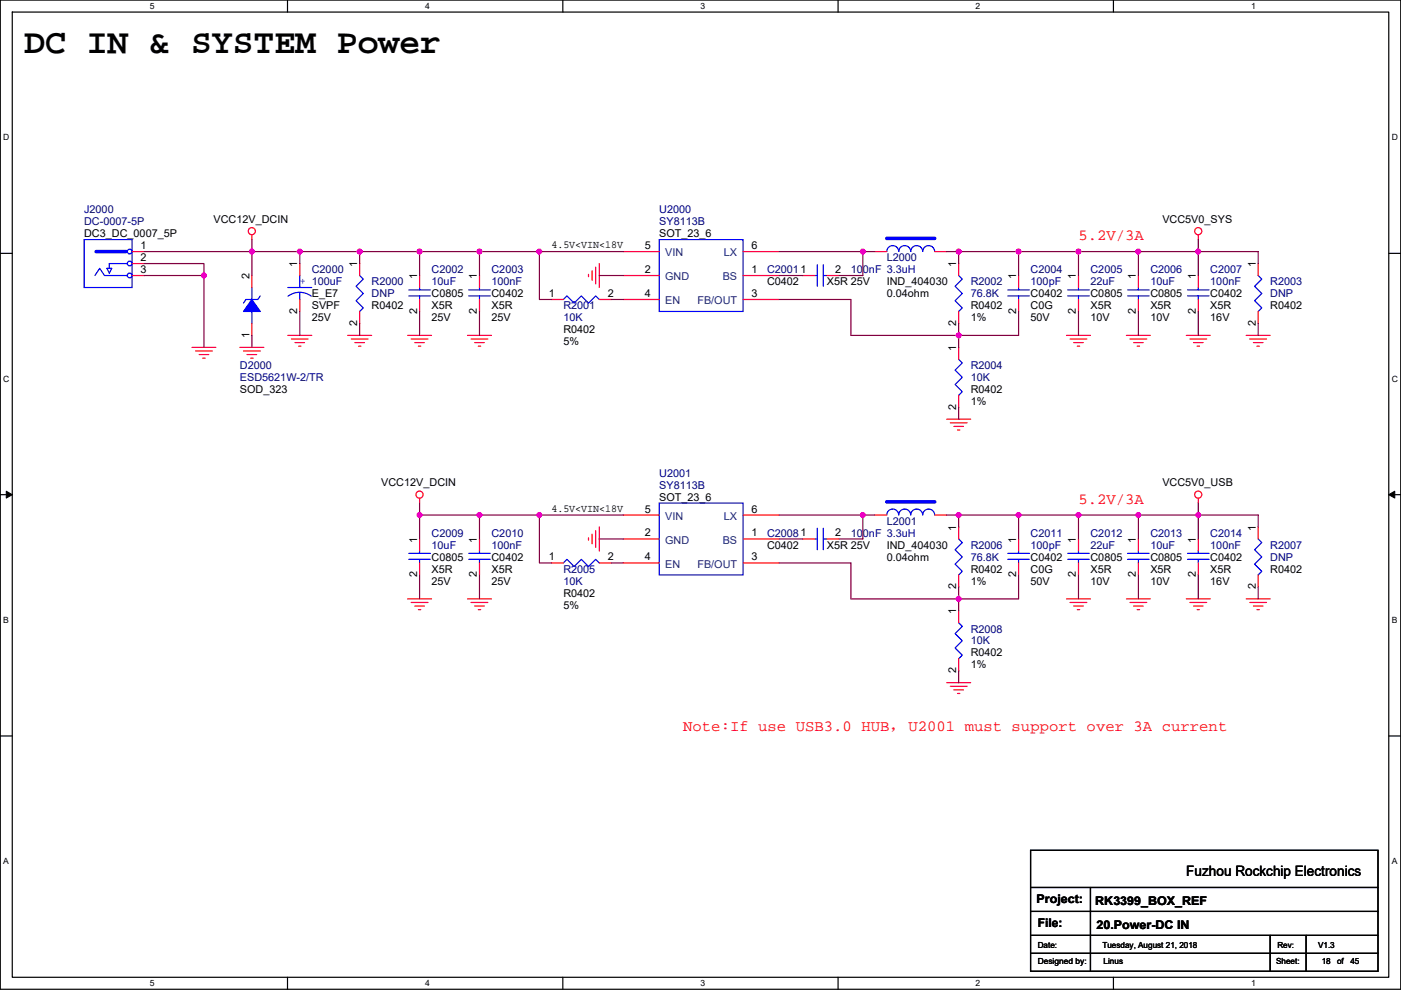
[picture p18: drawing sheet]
<svg xmlns="http://www.w3.org/2000/svg" width="297mm" height="210mm" viewBox="0 0 297 210" stroke-linecap="round" stroke-linejoin="round" font-family="sans-serif">
<defs><g id="words">
<text font-size="7.4" x="5.1" y="11.2">DC IN &amp; SYSTEM Power</text>
<g font-size="3.3" fill="#f00">
<text x="228.7" y="50.9">5.2V/3A</text>
<text x="228.7" y="106.8">5.2V/3A</text>
<text x="144.8" y="155.1">Note:If use USB3.0 HUB，U2001 must support over 3A current</text>
</g>
<text font-size="3" x="251.5" y="185.9">Fuzhou Rockchip Electronics</text>
<g font-size="2.5">
<text x="219.8" y="191.6">Project:</text>
<text x="232.2" y="191.9">RK3399_BOX_REF</text>
<text x="220" y="196.7">File:</text>
<text x="232.5" y="197">20.Power-DC IN</text>
</g>
<g font-size="2.3" fill="#000080">
<text x="17.8" y="47.8">DC-0007-5P</text>
<text x="17.8" y="45.3">J2000</text>
<text x="139.8" y="45.3">U2000</text>
<text x="139.8" y="47.8">SY8113B</text>
<text x="66.1" y="58">C2000</text>
<text x="91.5" y="58">C2002</text>
<text x="104.2" y="58">C2003</text>
<text x="162.6" y="58">C20011</text>
<text x="180.4" y="58">100nF 3.3uH</text>
<text x="188" y="55.4">L2000</text>
<text x="218.5" y="58">C2004</text>
<text x="231.2" y="58">C2005</text>
<text x="243.9" y="58">C2006</text>
<text x="256.6" y="58">C2007</text>
<text x="78.8" y="60.5">R2000</text>
<text x="78.8" y="63">DNP</text>
<text x="91.5" y="60.5">10uF</text>
<text x="104.2" y="60.5">100nF</text>
<text x="119.4" y="65.6">R2001</text>
<text x="205.8" y="60.5">R2002</text>
<text x="205.8" y="63">76.8K</text>
<text x="218.5" y="60.5">100pF</text>
<text x="231.2" y="60.5">22uF</text>
<text x="243.9" y="60.5">10uF</text>
<text x="256.6" y="60.5">100nF</text>
<text x="269.3" y="60.5">R2003</text>
<text x="269.3" y="63">DNP</text>
<text x="119.4" y="68.1">10K</text>
<text x="50.9" y="78.3">D2000</text>
<text x="50.9" y="80.8">ESD5621W-2/TR</text>
<text x="205.8" y="78.3">R2004</text>
<text x="205.8" y="80.8">10K</text>
<text x="139.8" y="101.1">U2001</text>
<text x="139.8" y="103.7">SY8113B</text>
<text x="91.5" y="113.8">C2009</text>
<text x="104.2" y="113.8">C2010</text>
<text x="162.6" y="113.8">C20081</text>
<text x="180.4" y="113.8">100nF 3.3uH</text>
<text x="188" y="111.3">L2001</text>
<text x="218.5" y="113.8">C2011</text>
<text x="231.2" y="113.8">C2012</text>
<text x="243.9" y="113.8">C2013</text>
<text x="256.6" y="113.8">C2014</text>
<text x="91.5" y="116.4">10uF</text>
<text x="104.2" y="116.4">100nF</text>
<text x="205.8" y="116.4">R2006</text>
<text x="205.8" y="118.9">76.8K</text>
<text x="218.5" y="116.4">100pF</text>
<text x="231.2" y="116.4">22uF</text>
<text x="243.9" y="116.4">10uF</text>
<text x="256.6" y="116.4">100nF</text>
<text x="269.3" y="116.4">R2007</text>
<text x="269.3" y="118.9">DNP</text>
<text x="119.4" y="121.5">R2005</text>
<text x="119.4" y="124">10K</text>
<text x="205.8" y="134.2">R2008</text>
<text x="205.8" y="136.7">10K</text>
</g>
<g font-size="2.3">
<text x="45.3" y="47.3">VCC12V_DCIN</text>
<text x="246.4" y="47.3">VCC5V0_SYS</text>
<text x="17.8" y="50.3">DC3_DC_0007_5P</text>
<text x="29.8" y="52.8">1</text>
<text x="116.9" y="52.6">4.5V&lt;VIN&lt;18V</text>
<text x="136.7" y="52.8">5</text>
<text x="139.8" y="50.3">SOT_23_6</text>
<text x="159.3" y="52.8">6</text>
<text x="29.8" y="57.9">3</text>
<text x="29.8" y="55.4">2</text>
<text x="52.9" y="59.2" transform="rotate(-90 52.9 59.2)">2</text>
<text x="63" y="56.7" transform="rotate(-90 63 56.7)">1</text>
<text x="75.7" y="56.7" transform="rotate(-90 75.7 56.7)">1</text>
<text x="88.4" y="59.2" transform="rotate(-90 88.4 59.2)">1</text>
<text x="101.1" y="59.2" transform="rotate(-90 101.1 59.2)">1</text>
<text x="136.7" y="57.9">2</text>
<text x="159.3" y="57.9">1</text>
<text x="177.1" y="57.9">2</text>
<text x="202.7" y="56.7" transform="rotate(-90 202.7 56.7)">1</text>
<text x="215.4" y="59.2" transform="rotate(-90 215.4 59.2)">1</text>
<text x="228.1" y="59.2" transform="rotate(-90 228.1 59.2)">1</text>
<text x="240.8" y="59.2" transform="rotate(-90 240.8 59.2)">1</text>
<text x="253.5" y="59.2" transform="rotate(-90 253.5 59.2)">1</text>
<text x="266.2" y="56.7" transform="rotate(-90 266.2 56.7)">1</text>
<text x="66.1" y="63">E_E7</text>
<text x="66.1" y="65.6">SVPF</text>
<text x="78.8" y="65.6">R0402</text>
<text x="91.5" y="63">C0805</text>
<text x="91.5" y="65.6">X5R</text>
<text x="104.2" y="63">C0402</text>
<text x="104.2" y="65.6">X5R</text>
<text x="116.4" y="63">1</text>
<text x="128.8" y="63">2</text>
<text x="136.7" y="63">4</text>
<text x="159.3" y="63">3</text>
<text x="162.6" y="60.5">C0402</text>
<text x="175.3" y="60.5">X5R 25V</text>
<text x="188" y="60.5">IND_404030</text>
<text x="188" y="63">0.04ohm</text>
<text x="205.8" y="65.6">R0402</text>
<text x="218.5" y="63">C0402</text>
<text x="218.5" y="65.6">C0G</text>
<text x="231.2" y="63">C0805</text>
<text x="231.2" y="65.6">X5R</text>
<text x="243.9" y="63">C0805</text>
<text x="243.9" y="65.6">X5R</text>
<text x="256.6" y="63">C0402</text>
<text x="256.6" y="65.6">X5R</text>
<text x="269.3" y="65.6">R0402</text>
<text x="52.9" y="71.7" transform="rotate(-90 52.9 71.7)">1</text>
<text x="63" y="66.6" transform="rotate(-90 63 66.6)">2</text>
<text x="66.1" y="68.1">25V</text>
<text x="75.7" y="69.1" transform="rotate(-90 75.7 69.1)">2</text>
<text x="88.4" y="66.6" transform="rotate(-90 88.4 66.6)">2</text>
<text x="91.5" y="68.1">25V</text>
<text x="101.1" y="66.6" transform="rotate(-90 101.1 66.6)">2</text>
<text x="104.2" y="68.1">25V</text>
<text x="119.4" y="70.7">R0402</text>
<text x="202.7" y="69.1" transform="rotate(-90 202.7 69.1)">2</text>
<text x="205.8" y="68.1">1%</text>
<text x="215.4" y="66.6" transform="rotate(-90 215.4 66.6)">2</text>
<text x="218.5" y="68.1">50V</text>
<text x="228.1" y="66.6" transform="rotate(-90 228.1 66.6)">2</text>
<text x="231.2" y="68.1">10V</text>
<text x="240.8" y="66.6" transform="rotate(-90 240.8 66.6)">2</text>
<text x="243.9" y="68.1">10V</text>
<text x="253.5" y="66.6" transform="rotate(-90 253.5 66.6)">2</text>
<text x="256.6" y="68.1">16V</text>
<text x="266.2" y="69.1" transform="rotate(-90 266.2 69.1)">2</text>
<text x="119.4" y="73.2">5%</text>
<text x="202.7" y="74.4" transform="rotate(-90 202.7 74.4)">1</text>
<text x="50.9" y="83.4">SOD_323</text>
<text x="205.8" y="83.4">R0402</text>
<text x="202.7" y="86.9" transform="rotate(-90 202.7 86.9)">2</text>
<text x="205.8" y="85.9">1%</text>
<text x="80.8" y="103.2">VCC12V_DCIN</text>
<text x="139.8" y="106.2">SOT_23_6</text>
<text x="246.4" y="103.2">VCC5V0_USB</text>
<text x="116.9" y="108.5">4.5V&lt;VIN&lt;18V</text>
<text x="136.7" y="113.8">2</text>
<text x="136.7" y="108.7">5</text>
<text x="159.3" y="108.7">6</text>
<text x="159.3" y="113.8">1</text>
<text x="177.1" y="113.8">2</text>
<text x="202.7" y="112.5" transform="rotate(-90 202.7 112.5)">1</text>
<text x="266.2" y="112.5" transform="rotate(-90 266.2 112.5)">1</text>
<text x="88.4" y="115.1" transform="rotate(-90 88.4 115.1)">1</text>
<text x="91.5" y="118.9">C0805</text>
<text x="101.1" y="115.1" transform="rotate(-90 101.1 115.1)">1</text>
<text x="104.2" y="118.9">C0402</text>
<text x="116.4" y="118.9">1</text>
<text x="128.8" y="118.9">2</text>
<text x="136.7" y="118.9">4</text>
<text x="159.3" y="118.9">3</text>
<text x="162.6" y="116.4">C0402</text>
<text x="175.3" y="116.4">X5R 25V</text>
<text x="188" y="116.4">IND_404030</text>
<text x="188" y="118.9">0.04ohm</text>
<text x="215.4" y="115.1" transform="rotate(-90 215.4 115.1)">1</text>
<text x="218.5" y="118.9">C0402</text>
<text x="228.1" y="115.1" transform="rotate(-90 228.1 115.1)">1</text>
<text x="231.2" y="118.9">C0805</text>
<text x="240.8" y="115.1" transform="rotate(-90 240.8 115.1)">1</text>
<text x="243.9" y="118.9">C0805</text>
<text x="253.5" y="115.1" transform="rotate(-90 253.5 115.1)">1</text>
<text x="256.6" y="118.9">C0402</text>
<text x="88.4" y="122.5" transform="rotate(-90 88.4 122.5)">2</text>
<text x="91.5" y="121.5">X5R</text>
<text x="91.5" y="124">25V</text>
<text x="101.1" y="122.5" transform="rotate(-90 101.1 122.5)">2</text>
<text x="104.2" y="121.5">X5R</text>
<text x="104.2" y="124">25V</text>
<text x="202.7" y="125" transform="rotate(-90 202.7 125)">2</text>
<text x="205.8" y="121.5">R0402</text>
<text x="205.8" y="124">1%</text>
<text x="215.4" y="122.5" transform="rotate(-90 215.4 122.5)">2</text>
<text x="218.5" y="121.5">C0G</text>
<text x="218.5" y="124">50V</text>
<text x="228.1" y="122.5" transform="rotate(-90 228.1 122.5)">2</text>
<text x="231.2" y="121.5">X5R</text>
<text x="231.2" y="124">10V</text>
<text x="240.8" y="122.5" transform="rotate(-90 240.8 122.5)">2</text>
<text x="243.9" y="121.5">X5R</text>
<text x="243.9" y="124">10V</text>
<text x="253.5" y="122.5" transform="rotate(-90 253.5 122.5)">2</text>
<text x="256.6" y="121.5">X5R</text>
<text x="256.6" y="124">16V</text>
<text x="266.2" y="125" transform="rotate(-90 266.2 125)">2</text>
<text x="269.3" y="121.5">R0402</text>
<text x="119.4" y="126.5">R0402</text>
<text x="119.4" y="129.1">5%</text>
<text x="202.7" y="130.3" transform="rotate(-90 202.7 130.3)">1</text>
<text x="202.7" y="142.8" transform="rotate(-90 202.7 142.8)">2</text>
<text x="205.8" y="139.2">R0402</text>
<text x="205.8" y="141.8">1%</text>
</g>
<g font-size="2.3" fill="#004080">
<text x="141" y="59.5">GND</text>
<text x="141" y="54.4">VIN</text>
<text x="153.2" y="59.5">BS</text>
<text x="153.5" y="54.4">LX</text>
<text x="141" y="64.6">EN</text>
<text x="147.9" y="64.6">FB/OUT</text>
<text x="141" y="110.3">VIN</text>
<text x="153.5" y="110.3">LX</text>
<text x="141" y="115.4">GND</text>
<text x="153.2" y="115.4">BS</text>
<text x="141" y="120.4">EN</text>
<text x="147.9" y="120.4">FB/OUT</text>
</g>
<text font-size="2.3" fill="#00f" x="63.6" y="60.3">+ 100uF</text>
<g font-size="1.8">
<text x="31.8" y="1.9">5</text>
<text x="90.1" y="1.9">4</text>
<text x="148.5" y="1.9">3</text>
<text x="206.9" y="1.9">2</text>
<text x="265.2" y="1.9">1</text>
<text x=".7" y="29.8">D</text>
<text x="295.1" y="29.8">D</text>
<text x=".7" y="81">C</text>
<text x="295.1" y="81">C</text>
<text x=".7" y="132.1">B</text>
<text x="295.1" y="132.1">B</text>
<text x=".7" y="183.3">A</text>
<text x="295.1" y="183.3">A</text>
<text x="220" y="201">Date:</text>
<text x="233.7" y="201">Tuesday, August 21, 2018</text>
<text x="270.8" y="201">Rev:</text>
<text x="279.5" y="201">V1.3</text>
<text x="31.8" y="209.2">5</text>
<text x="90.1" y="209.2">4</text>
<text x="148.5" y="209.2">3</text>
<text x="206.9" y="209.2">2</text>
<text x="220" y="204.6">Designed by:</text>
<text x="234" y="204.6">Linus</text>
<text x="265.2" y="209.2">1</text>
<text x="270.6" y="204.6">Sheet:</text>
<text x="280.2" y="204.6">18</text>
<text x="283.5" y="204.6">of</text>
<text x="286.3" y="204.6">45</text>
</g>
</g></defs>
<path d="M.1 0h296.9v209.8h-296.9zM2.6 2.6h291.8v204.7h-291.8z" fill="none" stroke="#000" stroke-width=".25"/>
<g fill="#fff">
<path d="M31.8 .3h1v2h-1z"/>
<path d="M31.8 207.5h1v2.1h-1z"/>
</g>
<path d="M61 0v2.6M61 207.3v2.5" fill="none" stroke="#000" stroke-width=".25"/>
<g fill="#fff">
<path d="M90.1 .3h1v2h-1z"/>
<path d="M90.1 207.5h1v2.1h-1z"/>
</g>
<path d="M119.3 0v2.6M119.3 207.3v2.5" fill="none" stroke="#000" stroke-width=".25"/>
<g fill="#fff">
<path d="M148.5 .3h1v2h-1z"/>
<path d="M148.5 207.5h1v2.1h-1z"/>
</g>
<path d="M177.7 0v2.6M177.7 207.3v2.5" fill="none" stroke="#000" stroke-width=".25"/>
<g fill="#fff">
<path d="M206.9 .3h1v2h-1z"/>
<path d="M206.9 207.5h1v2.1h-1z"/>
</g>
<path d="M236.1 0v2.6M236.1 207.3v2.5" fill="none" stroke="#000" stroke-width=".25"/>
<g fill="#fff">
<path d="M265.2 .3h1v2h-1z"/>
<path d="M265.2 207.5h1v2.1h-1z"/>
<path d="M.7 28.2h1.3v2h-1.3z"/>
<path d="M295.1 28.2h1.3v2h-1.3z"/>
<path d="M.7 79.3h1.3v2.1h-1.3z"/>
<path d="M295.1 79.3h1.3v2.1h-1.3z"/>
</g>
<path d="M.1 53.7h2.5M294.4 53.7h2.6" fill="none" stroke="#000" stroke-width=".25"/>
<g fill="#fff">
<path d="M.7 130.5h1.2v2h-1.2z"/>
<path d="M295.1 130.5h1.2v2h-1.2z"/>
</g>
<path d="M.1 104.9h2.5M294.4 104.9h2.6" fill="none" stroke="#000" stroke-width=".25"/>
<path d="M1.3 104.2l1.3 .7-1.3 .7zM294.4 104.9l1.3-.7v1.4z" fill="#000" stroke="#000" stroke-width=".21"/>
<g fill="#fff">
<path d="M.7 181.7h1.2v2h-1.2z"/>
<path d="M295.1 181.7h1.2v2h-1.2z"/>
</g>
<path d="M.1 156.1h2.5M294.4 156.1h2.6M218.5 188.2h73.7M218.5 193.3h73.7M218.5 198.4h73.7M218.5 180.4h73.7v25.6h-73.7zM231.2 188.2v17.8M269.3 198.4v7.6M276.9 198.4v7.6M218.5 202.2h73.7" fill="none" stroke="#000" stroke-width=".25"/>
<g fill="none" stroke="#f00" stroke-width=".25">
<path d="M28 58.4h2.5M28 55.9h2.5M28 53.4h2.5M53.4 49.8v1M53.4 58.4v2.6M63.6 55.9v2.5M76.3 55.9v2.5M89 58.4v2.6M101.7 58.4v2.6M124.8 58.2v.5M125.5 57.4v2.1M126.3 56.7v3.5"/>
<path d="M127.1 55.9v5.1M132.1 58.4h7.7M132.1 53.4h7.7M157.5 53.4h7.7M157.5 58.4h7.7M170.2 58.4h2.6M175.3 58.4h2.6M185.5 53.4h2.5M198.2 53.4h2.5M203.3 55.9v2.5M216 58.4v2.6M228.7 58.4v2.6"/>
<path d="M241.4 58.4v2.6M254.1 49.8v1M254.1 58.4v2.6M266.8 55.9v2.5M40.7 73.7h5.1M41.5 74.4h3.5M42.2 75.2h2.1M43 76h.5M50.9 73.7h5M51.6 74.4h3.6M52.4 75.2h2M53.1 76h.6"/>
<path d="M53.4 68.6v2.5M61 71.1h5.1M61.8 71.9h3.5M62.5 72.7h2.1M63.3 73.4h.5M63.6 63.5v2.6M73.7 71.1h5.1M74.5 71.9h3.5M75.2 72.7h2.1M76 73.4h.5M76.3 66.1v2.5M86.4 71.1h5.1"/>
<path d="M87.2 71.9h3.5M87.9 72.7h2.1M88.7 73.4h.5M89 63.5v2.6M99.1 71.1h5.1M99.9 71.9h3.5M100.6 72.7h2.1M101.4 73.4h.5M101.7 63.5v2.6M116.9 63.5h2.5M127.1 63.5h2.5M132.1 63.5h7.7"/>
<path d="M157.5 63.5h7.7M203.3 73.7v2.5M203.3 66.1v2.5M216 63.5v2.6M226.1 71.1h5.1M226.9 71.9h3.5M227.6 72.7h2.1M228.4 73.4h.5M228.7 63.5v2.6M238.8 71.1h5.1M239.6 71.9h3.5M240.3 72.7h2.1"/>
<path d="M241.1 73.4h.5M241.4 63.5v2.6M251.5 71.1h5.1M252.3 71.9h3.5M253 72.7h2.1M253.8 73.4h.5M254.1 63.5v2.6M264.2 71.1h5.1M265 71.9h3.5M265.7 72.7h2.1M266.5 73.4h.5M266.8 66.1v2.5"/>
<path d="M200.7 88.9h5.1M201.5 89.7h3.5M202.2 90.4h2.1M203 91.2h.5M203.3 83.8v2.6M89 105.7v1M89 114.3v2.6M89 119.4v2.5M101.7 114.3v2.6M101.7 119.4v2.5M116.9 119.4h2.5M124.8 114.1v.5"/>
<path d="M125.5 113.3v2M126.3 112.5v3.6M127.1 111.8v5.1M127.1 119.4h2.5M132.1 119.4h7.7M132.1 114.3h7.7M132.1 109.2h7.7M157.5 109.2h7.7M157.5 119.4h7.7M157.5 114.3h7.7M170.2 114.3h2.6M175.3 114.3h2.6"/>
<path d="M185.5 109.2h2.5M198.2 109.2h2.5M203.3 111.8v2.5M216 114.3v2.6M216 119.4v2.5M228.7 114.3v2.6M228.7 119.4v2.5M241.4 114.3v2.6M241.4 119.4v2.5M254.1 105.7v1M254.1 114.3v2.6M254.1 119.4v2.5"/>
<path d="M266.8 111.8v2.5M86.4 127h5.1M87.2 127.8h3.5M87.9 128.5h2.1M88.7 129.3h.5M99.1 127h5.1M99.9 127.8h3.5M100.6 128.5h2.1M101.4 129.3h.5M203.3 121.9v2.6M203.3 129.6v2.5M203.3 139.7v2.6"/>
<path d="M226.1 127h5.1M226.9 127.8h3.5M227.6 128.5h2.1M228.4 129.3h.5M238.8 127h5.1M239.6 127.8h3.5M240.3 128.5h2.1M241.1 129.3h.5M251.5 127h5.1M252.3 127.8h3.5M253 128.5h2.1M253.8 129.3h.5"/>
<path d="M264.2 127h5.1M265 127.8h3.5M265.7 128.5h2.1M266.5 129.3h.5M266.8 121.9v2.6M200.7 144.8h5.1M201.5 145.6h3.5M202.2 146.3h2.1M203 147.1h.5"/>
<circle cx="53.4" cy="49" r=".76"/>
<circle cx="254" cy="49" r=".76"/>
<circle cx="88.9" cy="104.9" r=".76"/>
<circle cx="254" cy="104.9" r=".76"/>
</g>
<g fill="none" stroke="#00f" stroke-width=".25">
<path d="M17.8 50.8h10.2v10.2h-10.2zM20.1 58.4l1-1.5 1.1 1.5h4.8M22.7 56.9h1l-.5 1zM27 55.9h-3.8v1M63.6 58.4v2.6M76.3 58.4l.7 .8-1.5 1.5 1.5 1.6-1.5 1.5 1.5 1.5-.7 .8M139.8 50.8h17.7v15.3h-17.7zM172.8 58.4h.5M173.3 56.2v4.5M174.6 56.2v4.5M174.6 58.4h.7M198.2 53.3a1.27 1.27 0 0 0-1.3-1.2 1.27 1.27 0 0 0-1.3 1.2 1.27 1.27 0 0 0-1.3-1.2 1.27 1.27 0 0 0-1.2 1.2 1.27 1.27 0 0 0-1.3-1.2 1.27 1.27 0 0 0-1.3 1.2 1.26 1.26 0 0 0-1.2-1.2 1.26 1.26 0 0 0-1.3 1.2"/>
<path d="M203.3 58.4l.7 .8-1.5 1.5 1.5 1.6-1.5 1.5 1.5 1.5-.7 .8M266.8 58.4l.7 .8-1.5 1.5 1.5 1.6-1.5 1.5 1.5 1.5-.7 .8M53.4 66.1v2.5M53.4 61v2.5M55.2 62.8l-.5 .7h-2.6l-.5 .8M61 61h5.1M61.1 62.8a4.1 4.1 0 0 1 4.9 0M63.6 62v1.5M86.7 62.8h4.5M86.7 61.5h4.5M89 61v.5M89 62.8v.7"/>
<path d="M99.4 62.8h4.5M99.4 61.5h4.5M101.7 61v.5M101.7 62.8v.7M119.4 63.5l.8-.7 1.5 1.5 1.6-1.5 1.5 1.5 1.5-1.5 .8 .7M203.3 76.2l.7 .8-1.5 1.5 1.5 1.5-1.5 1.6 1.5 1.5-.7 .7M213.7 62.8h4.5M213.7 61.5h4.5M216 61v.5M216 62.8v.7M226.4 62.8h4.5M226.4 61.5h4.5"/>
<path d="M228.7 61v.5M228.7 62.8v.7M239.1 62.8h4.5M239.1 61.5h4.5M241.4 61v.5M241.4 62.8v.7M251.8 62.8h4.5M251.8 61.5h4.5M254.1 61v.5M254.1 62.8v.7M86.7 118.6h4.5M86.7 117.4h4.5"/>
<path d="M89 116.9v.5M89 118.6v.8M99.4 118.6h4.5M99.4 117.4h4.5M101.7 116.9v.5M101.7 118.6v.8M119.4 119.4l.8-.8 1.5 1.6 1.6-1.6 1.5 1.6 1.5-1.6 .8 .8M139.8 106.7h17.7v15.2h-17.7zM172.8 114.3h.5M173.3 112v4.6M174.6 112v4.6M174.6 114.3h.7"/>
<path d="M188 109.2a1.26 1.26 0 0 1 1.3-1.2 1.26 1.26 0 0 1 1.2 1.2 1.27 1.27 0 0 1 1.3-1.2 1.27 1.27 0 0 1 1.3 1.2 1.27 1.27 0 0 1 1.2-1.2 1.27 1.27 0 0 1 1.3 1.2 1.27 1.27 0 0 1 1.3-1.2 1.27 1.27 0 0 1 1.3 1.2M203.3 114.3l.7 .8-1.5 1.5 1.5 1.5-1.5 1.6 1.5 1.5-.7 .7M213.7 118.6h4.5M213.7 117.4h4.5M216 116.9v.5M216 118.6v.8M226.4 118.6h4.5M226.4 117.4h4.5M228.7 116.9v.5M228.7 118.6v.8M239.1 118.6h4.5M239.1 117.4h4.5"/>
<path d="M241.4 116.9v.5M241.4 118.6v.8M251.8 118.6h4.5M251.8 117.4h4.5M254.1 116.9v.5M254.1 118.6v.8M266.8 114.3l.7 .8-1.5 1.5 1.5 1.5-1.5 1.6 1.5 1.5-.7 .7M203.3 132.1l.7 .8-1.5 1.5 1.5 1.5-1.5 1.5 1.5 1.6-.7 .7"/>
<circle cx="27.5" cy="58.4" r=".5"/>
<circle cx="27.5" cy="55.9" r=".5"/>
<circle cx="27.5" cy="53.3" r=".5"/>
</g>
<path d="M20.4 53.4h6.3M188 50.6h10.2M188 106.4h10.2" fill="none" stroke="#00f" stroke-width=".76"/>
<path d="M53.4 63.5l1.8 2.6h-3.6z" fill-rule="evenodd" fill="#00f" stroke="#00f" stroke-width=".25"/>
<g fill="none" stroke="#800040" stroke-width=".25">
<path d="M30.5 53.4h22.9M30.5 58.4h12.7M30.5 55.9h12.7v2.5M43.2 58.4v15.3M53.4 50.8v2.6M53.4 53.4v5M53.4 53.4h10.2M63.6 53.4v2.5M63.6 53.4h12.7M76.3 53.4h12.7M76.3 53.4v2.5M89 53.4h12.7"/>
<path d="M89 53.4v5M101.7 53.4h12.7M101.7 53.4v5M114.4 53.4v10.1h2.5M114.4 53.4h17.7M127.1 58.4h5M165.2 58.4h5M165.2 53.4h17.7M182.9 53.4h2.6M182.9 53.4v5h-5M200.7 53.4h2.6M203.3 53.4h12.7"/>
<path d="M203.3 53.4v2.5M216 53.4v5M216 53.4h12.7M228.7 53.4v5M228.7 53.4h12.7M241.4 53.4v5M241.4 53.4h12.7M254.1 53.4v5M254.1 50.8v2.6M254.1 53.4h12.7v2.5M53.4 71.1v2.6M63.6 66.1v5"/>
<path d="M76.3 68.6v2.5M89 66.1v5M101.7 66.1v5M129.6 63.5h2.5M165.2 63.5h15.2v7.6h22.9M203.3 68.6v2.5M203.3 71.1v2.6M216 66.1v5h-12.7M228.7 66.1v5M241.4 66.1v5M254.1 66.1v5M266.8 68.6v2.5"/>
<path d="M203.3 86.4v2.5M89 106.7v2.5h12.7M89 109.2v5.1M101.7 109.2v5.1M101.7 109.2h12.7M114.4 109.2v10.2h2.5M114.4 109.2h17.7M127.1 114.3h5M129.6 119.4h2.5M165.2 114.3h5M165.2 119.4h15.2v7.6h22.9M165.2 109.2h17.7"/>
<path d="M182.9 109.2h2.6M182.9 109.2v5.1h-5M200.7 109.2h2.6M203.3 109.2h12.7M203.3 109.2v2.6M216 109.2v5.1M216 109.2h12.7M228.7 109.2v5.1M228.7 109.2h12.7M241.4 109.2v5.1M241.4 109.2h12.7M254.1 109.2v5.1"/>
<path d="M254.1 106.7v2.5M254.1 109.2h12.7v2.6M89 121.9v5.1M101.7 121.9v5.1M203.3 124.5v2.5M203.3 127v2.6M216 121.9v5.1h-12.7M228.7 121.9v5.1M241.4 121.9v5.1M254.1 121.9v5.1M266.8 124.5v2.5M203.3 142.3v2.5"/>
</g>
<g fill="#f0f" stroke="#f0f" stroke-width=".25">
<circle cx="53.4" cy="53.3" r=".5"/>
<circle cx="63.5" cy="53.3" r=".5"/>
<circle cx="43.2" cy="58.4" r=".5"/>
<circle cx="114.3" cy="53.3" r=".5"/>
<circle cx="182.9" cy="53.3" r=".5"/>
<circle cx="203.2" cy="53.3" r=".5"/>
<circle cx="203.2" cy="71.1" r=".5"/>
<circle cx="228.6" cy="53.3" r=".5"/>
<circle cx="215.9" cy="53.3" r=".5"/>
<circle cx="241.3" cy="53.3" r=".5"/>
<circle cx="182.9" cy="109.2" r=".5"/>
<circle cx="203.2" cy="127" r=".5"/>
<circle cx="228.6" cy="109.2" r=".5"/>
<circle cx="215.9" cy="109.2" r=".5"/>
<circle cx="241.3" cy="109.2" r=".5"/>
<circle cx="203.2" cy="109.2" r=".5"/>
<circle cx="254" cy="109.2" r=".5"/>
<circle cx="114.3" cy="109.2" r=".5"/>
<circle cx="101.6" cy="109.2" r=".5"/>
<circle cx="88.9" cy="109.2" r=".5"/>
<circle cx="254" cy="53.3" r=".5"/>
<circle cx="101.6" cy="53.3" r=".5"/>
<circle cx="88.9" cy="53.3" r=".5"/>
<circle cx="76.2" cy="53.3" r=".5"/>
</g>
<use href="#words"/>
</svg>
